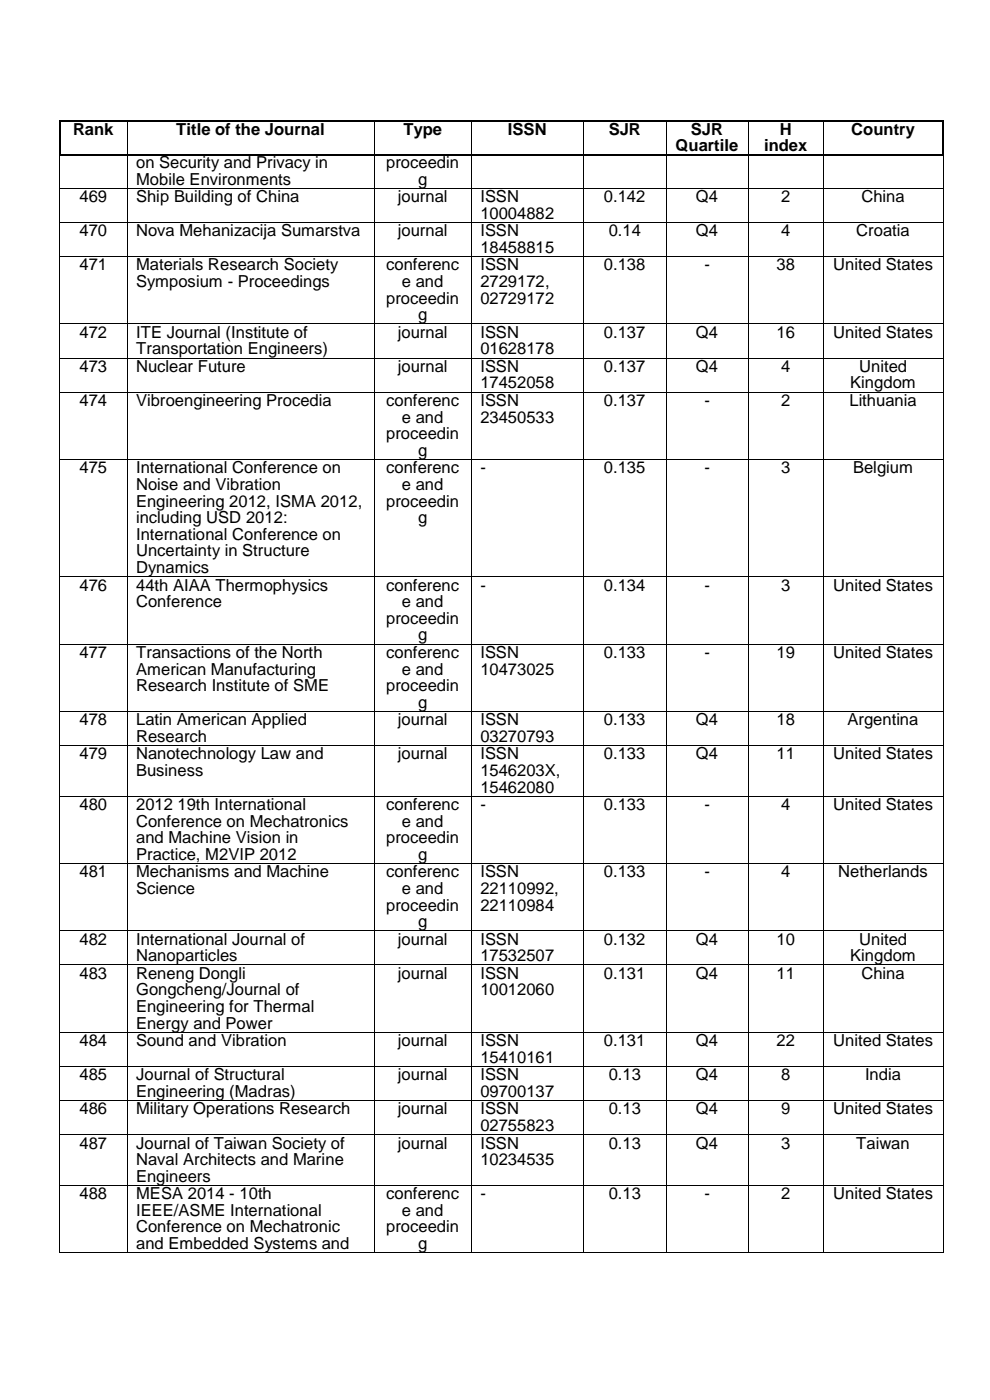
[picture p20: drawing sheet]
<svg xmlns="http://www.w3.org/2000/svg" width="210mm" height="297mm" viewBox="0 0 210 297" stroke-linecap="round" stroke-linejoin="round" font-family="sans-serif">
<defs><g id="words">
<g font-size="3.5">
<text x="15.5" y="28.6">Rank</text>
<text x="37.4" y="28.6">Title of the Journal</text>
<text x="85.6" y="28.6">Type</text>
<text x="107.8" y="28.6">ISSN</text>
<text x="129.1" y="28.6">SJR</text>
<text x="146.6" y="28.6">SJR</text>
<text x="165.4" y="28.6">H</text>
<text x="180.6" y="28.6">Country</text>
<text x="28.9" y="35.7">on Security and Privacy in</text>
<text x="81.9" y="35.7">proceedin</text>
<text x="143.3" y="32.1">Quartile</text>
<text x="162.1" y="32.1">index</text>
<text x="28.9" y="39.2">Mobile Environments</text>
<text x="88.7" y="39.2">g</text>
<text x="16.9" y="42.9">469</text>
<text x="28.9" y="42.9">Ship Building of China</text>
<text x="84.4" y="42.9">journal</text>
<text x="101.9" y="42.9">ISSN</text>
<text x="101.9" y="46.4">10004882</text>
<text x="128.1" y="42.9">0.142</text>
<text x="147.6" y="42.9">Q4</text>
<text x="165.7" y="42.9">2</text>
<text x="182.7" y="42.9">China</text>
<text x="16.9" y="50.1">470</text>
<text x="28.9" y="50.1">Nova Mehanizacija Sumarstva</text>
<text x="84.4" y="50.1">journal</text>
<text x="101.9" y="50.1">ISSN</text>
<text x="101.9" y="53.6">18458815</text>
<text x="129.1" y="50.1">0.14</text>
<text x="147.6" y="50.1">Q4</text>
<text x="165.7" y="50.1">4</text>
<text x="181.6" y="50.1">Croatia</text>
<text x="16.9" y="57.4">471</text>
<text x="28.9" y="57.4">Materials Research Society</text>
<text x="81.9" y="57.4">conferenc</text>
<text x="101.9" y="57.4">ISSN</text>
<text x="128.1" y="57.4">0.138</text>
<text x="149.4" y="57.4">-</text>
<text x="164.8" y="57.4">38</text>
<text x="176.8" y="57.4">United States</text>
<text x="28.9" y="60.9">Symposium - Proceedings</text>
<text x="81.9" y="64.4">proceedin</text>
<text x="85.3" y="60.9">e and</text>
<text x="101.9" y="60.9">2729172,</text>
<text x="101.9" y="64.4">02729172</text>
<text x="16.9" y="71.6">472</text>
<text x="28.9" y="71.6">ITE Journal (Institute of</text>
<text x="84.4" y="71.6">journal</text>
<text x="88.7" y="68">g</text>
<text x="101.9" y="71.6">ISSN</text>
<text x="128.1" y="71.6">0.137</text>
<text x="147.6" y="71.6">Q4</text>
<text x="164.8" y="71.6">16</text>
<text x="176.8" y="71.6">United States</text>
<text x="28.9" y="75.1">Transportation Engineers)</text>
<text x="101.9" y="75.1">01628178</text>
<text x="16.9" y="78.9">473</text>
<text x="28.9" y="78.9">Nuclear Future</text>
<text x="84.4" y="78.9">journal</text>
<text x="101.9" y="78.9">ISSN</text>
<text x="101.9" y="82.4">17452058</text>
<text x="128.1" y="78.9">0.137</text>
<text x="147.6" y="78.9">Q4</text>
<text x="165.7" y="78.9">4</text>
<text x="180.4" y="82.4">Kingdom</text>
<text x="182.3" y="78.9">United</text>
<text x="16.9" y="86.1">474</text>
<text x="28.9" y="86.1">Vibroengineering Procedia</text>
<text x="81.9" y="86.1">conferenc</text>
<text x="85.3" y="89.6">e and</text>
<text x="101.9" y="86.1">ISSN</text>
<text x="101.9" y="89.6">23450533</text>
<text x="128.1" y="86.1">0.137</text>
<text x="149.4" y="86.1">-</text>
<text x="165.7" y="86.1">2</text>
<text x="180.2" y="86.1">Lithuania</text>
<text x="81.9" y="93.2">proceedin</text>
<text x="16.9" y="100.4">475</text>
<text x="28.9" y="100.4">International Conference on</text>
<text x="81.9" y="100.4">conferenc</text>
<text x="88.7" y="96.7">g</text>
<text x="101.9" y="100.4">-</text>
<text x="128.1" y="100.4">0.135</text>
<text x="149.4" y="100.4">-</text>
<text x="165.7" y="100.4">3</text>
<text x="181" y="100.4">Belgium</text>
<text x="28.9" y="103.9">Noise and Vibration</text>
<text x="28.9" y="107.5">Engineering 2012, ISMA 2012,</text>
<text x="81.9" y="107.5">proceedin</text>
<text x="85.3" y="103.9">e and</text>
<text x="28.9" y="111">including USD 2012:</text>
<text x="88.7" y="111">g</text>
<text x="28.9" y="114.5">International Conference on</text>
<text x="28.9" y="118">Uncertainty in Structure</text>
<text x="16.9" y="125.3">476</text>
<text x="28.9" y="121.6">Dynamics</text>
<text x="28.9" y="125.3">44th AIAA Thermophysics</text>
<text x="81.9" y="125.3">conferenc</text>
<text x="101.9" y="125.3">-</text>
<text x="128.1" y="125.3">0.134</text>
<text x="149.4" y="125.3">-</text>
<text x="165.7" y="125.3">3</text>
<text x="176.8" y="125.3">United States</text>
<text x="28.9" y="128.8">Conference</text>
<text x="85.3" y="128.8">e and</text>
<text x="81.9" y="132.3">proceedin</text>
<text x="88.7" y="135.9">g</text>
<text x="16.9" y="139.5">477</text>
<text x="28.9" y="139.5">Transactions of the North</text>
<text x="28.9" y="143.1">American Manufacturing</text>
<text x="81.9" y="139.5">conferenc</text>
<text x="85.3" y="143.1">e and</text>
<text x="101.9" y="139.5">ISSN</text>
<text x="101.9" y="143.1">10473025</text>
<text x="128.1" y="139.5">0.133</text>
<text x="149.4" y="139.5">-</text>
<text x="164.8" y="139.5">19</text>
<text x="176.8" y="139.5">United States</text>
<text x="28.9" y="146.6">Research Institute of SME</text>
<text x="81.9" y="146.6">proceedin</text>
<text x="16.9" y="153.9">478</text>
<text x="28.9" y="153.9">Latin American Applied</text>
<text x="84.4" y="153.9">journal</text>
<text x="88.7" y="150.1">g</text>
<text x="101.9" y="153.9">ISSN</text>
<text x="128.1" y="153.9">0.133</text>
<text x="147.6" y="153.9">Q4</text>
<text x="164.8" y="153.9">18</text>
<text x="179.8" y="153.9">Argentina</text>
<text x="16.9" y="161.1">479</text>
<text x="28.9" y="157.4">Research</text>
<text x="28.9" y="161.1">Nanotechnology Law and</text>
<text x="84.4" y="161.1">journal</text>
<text x="101.9" y="157.4">03270793</text>
<text x="101.9" y="161.1">ISSN</text>
<text x="128.1" y="161.1">0.133</text>
<text x="147.6" y="161.1">Q4</text>
<text x="164.8" y="161.1">11</text>
<text x="176.8" y="161.1">United States</text>
<text x="28.9" y="164.6">Business</text>
<text x="101.9" y="164.6">1546203X,</text>
<text x="16.9" y="171.9">480</text>
<text x="28.9" y="171.9">2012 19th International</text>
<text x="81.9" y="171.9">conferenc</text>
<text x="101.9" y="168.1">15462080</text>
<text x="101.9" y="171.9">-</text>
<text x="128.1" y="171.9">0.133</text>
<text x="149.4" y="171.9">-</text>
<text x="165.7" y="171.9">4</text>
<text x="176.8" y="171.9">United States</text>
<text x="28.9" y="175.4">Conference on Mechatronics</text>
<text x="28.9" y="178.9">and Machine Vision in</text>
<text x="81.9" y="178.9">proceedin</text>
<text x="85.3" y="175.4">e and</text>
<text x="28.9" y="182.4">Practice, M2VIP 2012</text>
<text x="88.7" y="182.4">g</text>
<text x="16.9" y="186.1">481</text>
<text x="28.9" y="186.1">Mechanisms and Machine</text>
<text x="28.9" y="189.7">Science</text>
<text x="81.9" y="186.1">conferenc</text>
<text x="85.3" y="189.7">e and</text>
<text x="101.9" y="186.1">ISSN</text>
<text x="101.9" y="189.7">22110992,</text>
<text x="128.1" y="186.1">0.133</text>
<text x="149.4" y="186.1">-</text>
<text x="165.7" y="186.1">4</text>
<text x="177.8" y="186.1">Netherlands</text>
<text x="81.9" y="193.2">proceedin</text>
<text x="88.7" y="196.7">g</text>
<text x="101.9" y="193.2">22110984</text>
<text x="16.9" y="200.4">482</text>
<text x="28.9" y="200.4">International Journal of</text>
<text x="28.9" y="204">Nanoparticles</text>
<text x="84.4" y="200.4">journal</text>
<text x="101.9" y="200.4">ISSN</text>
<text x="101.9" y="204">17532507</text>
<text x="128.1" y="200.4">0.132</text>
<text x="147.6" y="200.4">Q4</text>
<text x="164.8" y="200.4">10</text>
<text x="180.4" y="204">Kingdom</text>
<text x="182.3" y="200.4">United</text>
<text x="16.9" y="207.7">483</text>
<text x="28.9" y="207.7">Reneng Dongli</text>
<text x="84.4" y="207.7">journal</text>
<text x="101.9" y="207.7">ISSN</text>
<text x="128.1" y="207.7">0.131</text>
<text x="147.6" y="207.7">Q4</text>
<text x="164.8" y="207.7">11</text>
<text x="182.7" y="207.7">China</text>
<text x="28.9" y="211.2">Gongcheng/Journal of</text>
<text x="28.9" y="214.7">Engineering for Thermal</text>
<text x="101.9" y="211.2">10012060</text>
<text x="16.9" y="221.9">484</text>
<text x="28.9" y="218.3">Energy and Power</text>
<text x="28.9" y="221.9">Sound and Vibration</text>
<text x="84.4" y="221.9">journal</text>
<text x="101.9" y="221.9">ISSN</text>
<text x="128.1" y="221.9">0.131</text>
<text x="147.6" y="221.9">Q4</text>
<text x="164.8" y="221.9">22</text>
<text x="176.8" y="221.9">United States</text>
<text x="101.9" y="225.5">15410161</text>
<text x="16.9" y="229.2">485</text>
<text x="28.9" y="229.2">Journal of Structural</text>
<text x="28.9" y="232.7">Engineering (Madras)</text>
<text x="84.4" y="229.2">journal</text>
<text x="101.9" y="229.2">ISSN</text>
<text x="101.9" y="232.7">09700137</text>
<text x="129.1" y="229.2">0.13</text>
<text x="147.6" y="229.2">Q4</text>
<text x="165.7" y="229.2">8</text>
<text x="183.5" y="229.2">India</text>
<text x="16.9" y="236.4">486</text>
<text x="28.9" y="236.4">Military Operations Research</text>
<text x="84.4" y="236.4">journal</text>
<text x="101.9" y="236.4">ISSN</text>
<text x="101.9" y="239.9">02755823</text>
<text x="129.1" y="236.4">0.13</text>
<text x="147.6" y="236.4">Q4</text>
<text x="165.7" y="236.4">9</text>
<text x="176.8" y="236.4">United States</text>
<text x="16.9" y="243.7">487</text>
<text x="28.9" y="243.7">Journal of Taiwan Society of</text>
<text x="84.4" y="243.7">journal</text>
<text x="101.9" y="243.7">ISSN</text>
<text x="129.1" y="243.7">0.13</text>
<text x="147.6" y="243.7">Q4</text>
<text x="165.7" y="243.7">3</text>
<text x="181.6" y="243.7">Taiwan</text>
<text x="28.9" y="247.2">Naval Architects and Marine</text>
<text x="28.9" y="250.7">Engineers</text>
<text x="101.9" y="247.2">10234535</text>
<text x="16.9" y="254.4">488</text>
<text x="28.9" y="254.4">MESA 2014 - 10th</text>
<text x="28.9" y="257.9">IEEE/ASME International</text>
<text x="81.9" y="254.4">conferenc</text>
<text x="85.3" y="257.9">e and</text>
<text x="101.9" y="254.4">-</text>
<text x="129.1" y="254.4">0.13</text>
<text x="149.4" y="254.4">-</text>
<text x="165.7" y="254.4">2</text>
<text x="176.8" y="254.4">United States</text>
<text x="28.9" y="261.5">Conference on Mechatronic</text>
<text x="81.9" y="261.5">proceedin</text>
<text x="28.9" y="265">and Embedded Systems and</text>
<text x="88.7" y="265">g</text>
</g>
</g></defs>
<g fill="#000">
<path d="M12.5 25.4h.4v.3h-.4z" fill-rule="evenodd"/>
<path d="M12.5 25.4h.4v.3h-.4z" fill-rule="evenodd"/>
<path d="M12.5 32.8h.4v.4h-.4z" fill-rule="evenodd"/>
<path d="M12.5 32.8h.4v.4h-.4z" fill-rule="evenodd"/>
<path d="M12.9 32.8h.3v.4h-.3z" fill-rule="evenodd"/>
<path d="M26.9 25.4h.4v.3h-.4z" fill-rule="evenodd"/>
<path d="M26.9 32.8h.4v.4h-.4z" fill-rule="evenodd"/>
<path d="M79.3 25.4h.3v.3h-.3z" fill-rule="evenodd"/>
<path d="M79.3 32.8h.3v.4h-.3z" fill-rule="evenodd"/>
<path d="M100 25.4h.3v.3h-.3z" fill-rule="evenodd"/>
<path d="M100 32.8h.3v.4h-.3z" fill-rule="evenodd"/>
<path d="M123.8 25.4h.3v.3h-.3z" fill-rule="evenodd"/>
<path d="M123.8 32.8h.3v.4h-.3z" fill-rule="evenodd"/>
<path d="M141.2 25.4h.3v.3h-.3z" fill-rule="evenodd"/>
<path d="M141.2 32.8h.3v.4h-.3z" fill-rule="evenodd"/>
<path d="M158.7 25.4h.3v.3h-.3z" fill-rule="evenodd"/>
<path d="M158.7 32.8h.3v.4h-.3z" fill-rule="evenodd"/>
<path d="M174.6 25.4h.3v.3h-.3z" fill-rule="evenodd"/>
<path d="M174.6 32.8h.3v.4h-.3z" fill-rule="evenodd"/>
<path d="M199.9 25.4h.3v.3h-.3z" fill-rule="evenodd"/>
<path d="M199.9 25.4h.3v.3h-.3z" fill-rule="evenodd"/>
<path d="M199.9 32.8h.3v.4h-.3z" fill-rule="evenodd"/>
<path d="M199.9 32.8h.3v.4h-.3z" fill-rule="evenodd"/>
<path d="M12.6 39.9h.2v.2h-.2z" fill-rule="evenodd"/>
<path d="M12.6 47.1h.2v.2h-.2z" fill-rule="evenodd"/>
<path d="M12.6 54.3h.2v.2h-.2z" fill-rule="evenodd"/>
<path d="M26.9 39.9h.2v.2h-.2z" fill-rule="evenodd"/>
<path d="M26.9 47.1h.2v.2h-.2z" fill-rule="evenodd"/>
<path d="M26.9 54.3h.2v.2h-.2z" fill-rule="evenodd"/>
<path d="M79.3 39.9h.2v.2h-.2z" fill-rule="evenodd"/>
<path d="M79.3 47.1h.2v.2h-.2z" fill-rule="evenodd"/>
<path d="M79.3 54.3h.2v.2h-.2z" fill-rule="evenodd"/>
<path d="M100 39.9h.1v.2h-.1z" fill-rule="evenodd"/>
<path d="M100 47.1h.1v.2h-.1z" fill-rule="evenodd"/>
<path d="M100 54.3h.1v.2h-.1z" fill-rule="evenodd"/>
<path d="M123.8 39.9h.1v.2h-.1z" fill-rule="evenodd"/>
<path d="M123.8 47.1h.1v.2h-.1z" fill-rule="evenodd"/>
<path d="M123.8 54.3h.1v.2h-.1z" fill-rule="evenodd"/>
<path d="M141.2 39.9h.2v.2h-.2z" fill-rule="evenodd"/>
<path d="M141.2 47.1h.2v.2h-.2z" fill-rule="evenodd"/>
<path d="M141.2 54.3h.2v.2h-.2z" fill-rule="evenodd"/>
<path d="M158.7 39.9h.2v.2h-.2z" fill-rule="evenodd"/>
<path d="M158.7 47.1h.2v.2h-.2z" fill-rule="evenodd"/>
<path d="M158.7 54.3h.2v.2h-.2z" fill-rule="evenodd"/>
<path d="M174.6 39.9h.1v.2h-.1z" fill-rule="evenodd"/>
<path d="M174.6 47.1h.1v.2h-.1z" fill-rule="evenodd"/>
<path d="M174.6 54.3h.1v.2h-.1z" fill-rule="evenodd"/>
<path d="M200 39.9h.1v.2h-.1z" fill-rule="evenodd"/>
<path d="M200 47.1h.1v.2h-.1z" fill-rule="evenodd"/>
<path d="M200 54.3h.1v.2h-.1z" fill-rule="evenodd"/>
<path d="M12.6 68.6h.2v.2h-.2z" fill-rule="evenodd"/>
<path d="M12.6 75.9h.2v.1h-.2z" fill-rule="evenodd"/>
<path d="M26.9 68.6h.2v.2h-.2z" fill-rule="evenodd"/>
<path d="M26.9 75.9h.2v.1h-.2z" fill-rule="evenodd"/>
<path d="M79.3 68.6h.2v.2h-.2z" fill-rule="evenodd"/>
<path d="M79.3 75.9h.2v.1h-.2z" fill-rule="evenodd"/>
<path d="M100 68.6h.1v.2h-.1z" fill-rule="evenodd"/>
<path d="M100 75.9h.1v.1h-.1z" fill-rule="evenodd"/>
<path d="M123.8 68.6h.1v.2h-.1z" fill-rule="evenodd"/>
<path d="M123.8 75.9h.1v.1h-.1z" fill-rule="evenodd"/>
<path d="M141.2 68.6h.2v.2h-.2z" fill-rule="evenodd"/>
<path d="M141.2 75.9h.2v.1h-.2z" fill-rule="evenodd"/>
<path d="M158.7 68.6h.2v.2h-.2z" fill-rule="evenodd"/>
<path d="M158.7 75.9h.2v.1h-.2z" fill-rule="evenodd"/>
<path d="M174.6 68.6h.1v.2h-.1z" fill-rule="evenodd"/>
<path d="M174.6 75.9h.1v.1h-.1z" fill-rule="evenodd"/>
<path d="M200 68.6h.1v.2h-.1z" fill-rule="evenodd"/>
<path d="M200 75.9h.1v.1h-.1z" fill-rule="evenodd"/>
<path d="M12.6 83.1h.2v.2h-.2z" fill-rule="evenodd"/>
<path d="M12.6 97.4h.2v.2h-.2z" fill-rule="evenodd"/>
<path d="M26.9 83.1h.2v.2h-.2z" fill-rule="evenodd"/>
<path d="M26.9 97.4h.2v.2h-.2z" fill-rule="evenodd"/>
<path d="M79.3 83.1h.2v.2h-.2z" fill-rule="evenodd"/>
<path d="M79.3 97.4h.2v.2h-.2z" fill-rule="evenodd"/>
<path d="M100 83.1h.1v.2h-.1z" fill-rule="evenodd"/>
<path d="M100 97.4h.1v.2h-.1z" fill-rule="evenodd"/>
<path d="M123.8 83.1h.1v.2h-.1z" fill-rule="evenodd"/>
<path d="M123.8 97.4h.1v.2h-.1z" fill-rule="evenodd"/>
<path d="M141.2 83.1h.2v.2h-.2z" fill-rule="evenodd"/>
<path d="M141.2 97.4h.2v.2h-.2z" fill-rule="evenodd"/>
<path d="M158.7 83.1h.2v.2h-.2z" fill-rule="evenodd"/>
<path d="M158.7 97.4h.2v.2h-.2z" fill-rule="evenodd"/>
<path d="M174.6 83.1h.1v.2h-.1z" fill-rule="evenodd"/>
<path d="M174.6 97.4h.1v.2h-.1z" fill-rule="evenodd"/>
<path d="M200 83.1h.1v.2h-.1z" fill-rule="evenodd"/>
<path d="M200 97.4h.1v.2h-.1z" fill-rule="evenodd"/>
<path d="M12.6 122.3h.2v.1h-.2z" fill-rule="evenodd"/>
<path d="M12.6 136.5h.2v.2h-.2z" fill-rule="evenodd"/>
<path d="M26.9 122.3h.2v.1h-.2z" fill-rule="evenodd"/>
<path d="M26.9 136.5h.2v.2h-.2z" fill-rule="evenodd"/>
<path d="M79.3 122.3h.2v.1h-.2z" fill-rule="evenodd"/>
<path d="M79.3 136.5h.2v.2h-.2z" fill-rule="evenodd"/>
<path d="M100 122.3h.1v.1h-.1z" fill-rule="evenodd"/>
<path d="M100 136.5h.1v.2h-.1z" fill-rule="evenodd"/>
<path d="M123.8 122.3h.1v.1h-.1z" fill-rule="evenodd"/>
<path d="M123.8 136.5h.1v.2h-.1z" fill-rule="evenodd"/>
<path d="M141.2 122.3h.2v.1h-.2z" fill-rule="evenodd"/>
<path d="M141.2 136.5h.2v.2h-.2z" fill-rule="evenodd"/>
<path d="M158.7 122.3h.2v.1h-.2z" fill-rule="evenodd"/>
<path d="M158.7 136.5h.2v.2h-.2z" fill-rule="evenodd"/>
<path d="M174.6 122.3h.1v.1h-.1z" fill-rule="evenodd"/>
<path d="M174.6 136.5h.1v.2h-.1z" fill-rule="evenodd"/>
<path d="M200 122.3h.1v.1h-.1z" fill-rule="evenodd"/>
<path d="M200 136.5h.1v.2h-.1z" fill-rule="evenodd"/>
<path d="M12.6 150.9h.2v.1h-.2z" fill-rule="evenodd"/>
<path d="M12.6 158.1h.2v.1h-.2z" fill-rule="evenodd"/>
<path d="M26.9 150.9h.2v.1h-.2z" fill-rule="evenodd"/>
<path d="M26.9 158.1h.2v.1h-.2z" fill-rule="evenodd"/>
<path d="M79.3 150.9h.2v.1h-.2z" fill-rule="evenodd"/>
<path d="M79.3 158.1h.2v.1h-.2z" fill-rule="evenodd"/>
<path d="M100 150.9h.1v.1h-.1z" fill-rule="evenodd"/>
<path d="M100 158.1h.1v.1h-.1z" fill-rule="evenodd"/>
<path d="M123.8 150.9h.1v.1h-.1z" fill-rule="evenodd"/>
<path d="M123.8 158.1h.1v.1h-.1z" fill-rule="evenodd"/>
<path d="M141.2 150.9h.2v.1h-.2z" fill-rule="evenodd"/>
<path d="M141.2 158.1h.2v.1h-.2z" fill-rule="evenodd"/>
<path d="M158.7 150.9h.2v.1h-.2z" fill-rule="evenodd"/>
<path d="M158.7 158.1h.2v.1h-.2z" fill-rule="evenodd"/>
<path d="M174.6 150.9h.1v.1h-.1z" fill-rule="evenodd"/>
<path d="M174.6 158.1h.1v.1h-.1z" fill-rule="evenodd"/>
<path d="M200 150.9h.1v.1h-.1z" fill-rule="evenodd"/>
<path d="M200 158.1h.1v.1h-.1z" fill-rule="evenodd"/>
<path d="M12.6 168.9h.2v.1h-.2z" fill-rule="evenodd"/>
<path d="M26.9 168.9h.2v.1h-.2z" fill-rule="evenodd"/>
<path d="M79.3 168.9h.2v.1h-.2z" fill-rule="evenodd"/>
<path d="M100 168.9h.1v.1h-.1z" fill-rule="evenodd"/>
<path d="M123.8 168.9h.1v.1h-.1z" fill-rule="evenodd"/>
<path d="M141.2 168.9h.2v.1h-.2z" fill-rule="evenodd"/>
<path d="M158.7 168.9h.2v.1h-.2z" fill-rule="evenodd"/>
<path d="M174.6 168.9h.1v.1h-.1z" fill-rule="evenodd"/>
<path d="M200 168.9h.1v.1h-.1z" fill-rule="evenodd"/>
<path d="M12.6 183.1h.2v.2h-.2z" fill-rule="evenodd"/>
<path d="M12.6 197.4h.2v.2h-.2z" fill-rule="evenodd"/>
<path d="M26.9 183.1h.2v.2h-.2z" fill-rule="evenodd"/>
<path d="M26.9 197.4h.2v.2h-.2z" fill-rule="evenodd"/>
<path d="M79.3 183.1h.2v.2h-.2z" fill-rule="evenodd"/>
<path d="M79.3 197.4h.2v.2h-.2z" fill-rule="evenodd"/>
<path d="M100 183.1h.1v.2h-.1z" fill-rule="evenodd"/>
<path d="M100 197.4h.1v.2h-.1z" fill-rule="evenodd"/>
<path d="M123.8 183.1h.1v.2h-.1z" fill-rule="evenodd"/>
<path d="M123.8 197.4h.1v.2h-.1z" fill-rule="evenodd"/>
<path d="M141.2 183.1h.2v.2h-.2z" fill-rule="evenodd"/>
<path d="M141.2 197.4h.2v.2h-.2z" fill-rule="evenodd"/>
<path d="M158.7 183.1h.2v.2h-.2z" fill-rule="evenodd"/>
<path d="M158.7 197.4h.2v.2h-.2z" fill-rule="evenodd"/>
<path d="M174.6 183.1h.1v.2h-.1z" fill-rule="evenodd"/>
<path d="M174.6 197.4h.1v.2h-.1z" fill-rule="evenodd"/>
<path d="M200 183.1h.1v.2h-.1z" fill-rule="evenodd"/>
<path d="M200 197.4h.1v.2h-.1z" fill-rule="evenodd"/>
<path d="M12.6 204.6h.2v.2h-.2z" fill-rule="evenodd"/>
<path d="M12.6 218.9h.2v.2h-.2z" fill-rule="evenodd"/>
<path d="M26.9 204.6h.2v.2h-.2z" fill-rule="evenodd"/>
<path d="M26.9 218.9h.2v.2h-.2z" fill-rule="evenodd"/>
<path d="M79.3 204.6h.2v.2h-.2z" fill-rule="evenodd"/>
<path d="M79.3 218.9h.2v.2h-.2z" fill-rule="evenodd"/>
<path d="M100 204.6h.1v.2h-.1z" fill-rule="evenodd"/>
<path d="M100 218.9h.1v.2h-.1z" fill-rule="evenodd"/>
<path d="M123.8 204.6h.1v.2h-.1z" fill-rule="evenodd"/>
<path d="M123.8 218.9h.1v.2h-.1z" fill-rule="evenodd"/>
<path d="M141.2 204.6h.2v.2h-.2z" fill-rule="evenodd"/>
<path d="M141.2 218.9h.2v.2h-.2z" fill-rule="evenodd"/>
<path d="M158.7 204.6h.2v.2h-.2z" fill-rule="evenodd"/>
<path d="M158.7 218.9h.2v.2h-.2z" fill-rule="evenodd"/>
<path d="M174.6 204.6h.1v.2h-.1z" fill-rule="evenodd"/>
<path d="M174.6 218.9h.1v.2h-.1z" fill-rule="evenodd"/>
<path d="M200 204.6h.1v.2h-.1z" fill-rule="evenodd"/>
<path d="M200 218.9h.1v.2h-.1z" fill-rule="evenodd"/>
<path d="M12.6 226.2h.2v.1h-.2z" fill-rule="evenodd"/>
<path d="M12.6 233.4h.2v.2h-.2z" fill-rule="evenodd"/>
<path d="M26.9 226.2h.2v.1h-.2z" fill-rule="evenodd"/>
<path d="M26.9 233.4h.2v.2h-.2z" fill-rule="evenodd"/>
<path d="M79.3 226.2h.2v.1h-.2z" fill-rule="evenodd"/>
<path d="M79.3 233.4h.2v.2h-.2z" fill-rule="evenodd"/>
<path d="M100 226.2h.1v.1h-.1z" fill-rule="evenodd"/>
<path d="M100 233.4h.1v.2h-.1z" fill-rule="evenodd"/>
<path d="M123.8 226.2h.1v.1h-.1z" fill-rule="evenodd"/>
<path d="M123.8 233.4h.1v.2h-.1z" fill-rule="evenodd"/>
<path d="M141.2 226.2h.2v.1h-.2z" fill-rule="evenodd"/>
<path d="M141.2 233.4h.2v.2h-.2z" fill-rule="evenodd"/>
<path d="M158.7 226.2h.2v.1h-.2z" fill-rule="evenodd"/>
<path d="M158.7 233.4h.2v.2h-.2z" fill-rule="evenodd"/>
<path d="M174.6 226.2h.1v.1h-.1z" fill-rule="evenodd"/>
<path d="M174.6 233.4h.1v.2h-.1z" fill-rule="evenodd"/>
<path d="M200 226.2h.1v.1h-.1z" fill-rule="evenodd"/>
<path d="M200 233.4h.1v.2h-.1z" fill-rule="evenodd"/>
<path d="M12.6 240.6h.2v.2h-.2z" fill-rule="evenodd"/>
<path d="M12.6 251.4h.2v.2h-.2z" fill-rule="evenodd"/>
<path d="M26.9 240.6h.2v.2h-.2z" fill-rule="evenodd"/>
<path d="M26.9 251.4h.2v.2h-.2z" fill-rule="evenodd"/>
<path d="M79.3 240.6h.2v.2h-.2z" fill-rule="evenodd"/>
<path d="M79.3 251.4h.2v.2h-.2z" fill-rule="evenodd"/>
<path d="M100 240.6h.1v.2h-.1z" fill-rule="evenodd"/>
<path d="M100 251.4h.1v.2h-.1z" fill-rule="evenodd"/>
<path d="M123.8 240.6h.1v.2h-.1z" fill-rule="evenodd"/>
<path d="M123.8 251.4h.1v.2h-.1z" fill-rule="evenodd"/>
<path d="M141.2 240.6h.2v.2h-.2z" fill-rule="evenodd"/>
<path d="M141.2 251.4h.2v.2h-.2z" fill-rule="evenodd"/>
<path d="M158.7 240.6h.2v.2h-.2z" fill-rule="evenodd"/>
<path d="M158.7 251.4h.2v.2h-.2z" fill-rule="evenodd"/>
<path d="M174.6 240.6h.1v.2h-.1z" fill-rule="evenodd"/>
<path d="M174.6 251.4h.1v.2h-.1z" fill-rule="evenodd"/>
<path d="M200 240.6h.1v.2h-.1z" fill-rule="evenodd"/>
<path d="M200 251.4h.1v.2h-.1z" fill-rule="evenodd"/>
<path d="M12.6 265.7h.2v.2h-.2z" fill-rule="evenodd"/>
<path d="M12.6 265.7h.2v.2h-.2z" fill-rule="evenodd"/>
<path d="M26.9 265.7h.2v.2h-.2z" fill-rule="evenodd"/>
<path d="M79.3 265.7h.2v.2h-.2z" fill-rule="evenodd"/>
<path d="M100 265.7h.1v.2h-.1z" fill-rule="evenodd"/>
<path d="M123.8 265.7h.1v.2h-.1z" fill-rule="evenodd"/>
<path d="M141.2 265.7h.2v.2h-.2z" fill-rule="evenodd"/>
<path d="M158.7 265.7h.2v.2h-.2z" fill-rule="evenodd"/>
<path d="M174.6 265.7h.1v.2h-.1z" fill-rule="evenodd"/>
<path d="M200 265.7h.1v.2h-.1z" fill-rule="evenodd"/>
<path d="M200 265.7h.1v.2h-.1z" fill-rule="evenodd"/>
</g>
<g fill="none" stroke="#000" stroke-width=".34">
<path d="M12.7 25.7v7.1M12.9 25.6h14M13.2 33h13.7M27.3 25.6h52M27.3 33h52M79.6 25.6h20.4M79.6 33h20.4M100.3 25.6h23.5M100.3 33h23.5M124.1 25.6h17.1M124.1 33h17.1M141.5 25.6h17.2"/>
<path d="M141.5 33h17.2M159 25.6h15.6M159 33h15.6M174.9 25.6h25M174.9 33h25M200.1 25.7v7.1"/>
</g>
<g fill="none" stroke="#000" stroke-width=".21">
<path d="M12.7 33.2v6.7M12.8 40h14.1M27 25.7v7.1M27 33.2v6.7M27.1 40h52.2M79.4 25.7v7.1M79.4 33.2v6.7M79.5 40h20.5M100.1 25.7v7.1M100.1 33.2v6.7M100.1 40h23.7M123.8 25.7v7.1"/>
<path d="M123.8 33.2v6.7M123.9 40h17.3M141.3 25.7v7.1M141.3 33.2v6.7M141.4 40h17.3M158.8 25.7v7.1M158.8 33.2v6.7M158.9 40h15.7M174.7 25.7v7.1M174.7 33.2v6.7M174.7 40h25.3M200.1 33.2v6.7"/>
<path d="M12.7 40.1v7M12.7 47.3v7M12.7 54.5v14.1M12.8 47.2h14.1M12.8 54.4h14.1M27 40.1v7M27 47.3v7M27 54.5v14.1M27.1 47.2h52.2M27.1 54.4h52.2M79.4 40.1v7M79.4 47.3v7"/>
<path d="M79.4 54.5v14.1M79.5 47.2h20.5M79.5 54.4h20.5M100.1 40.1v7M100.1 47.3v7M100.1 54.5v14.1M100.1 47.2h23.7M100.1 54.4h23.7M123.8 40.1v7M123.8 47.3v7M123.8 54.5v14.1M123.9 47.2h17.3"/>
<path d="M123.9 54.4h17.3M141.3 40.1v7M141.3 47.3v7M141.3 54.5v14.1M141.4 47.2h17.3M141.4 54.4h17.3M158.8 40.1v7M158.8 47.3v7M158.8 54.5v14.1M158.9 47.2h15.7M158.9 54.4h15.7M174.7 40.1v7"/>
<path d="M174.7 47.3v7M174.7 54.5v14.1M174.7 47.2h25.3M174.7 54.4h25.3M200.1 40.1v7M200.1 47.3v7M200.1 54.5v14.1M12.7 68.8v7.1M12.7 76v7.1M12.8 68.7h14.1M12.8 76h14.1M27 68.8v7.1"/>
<path d="M27 76v7.1M27.1 68.7h52.2M27.1 76h52.2M79.4 68.8v7.1M79.4 76v7.1M79.5 68.7h20.5M79.5 76h20.5M100.1 68.8v7.1M100.1 76v7.1M100.1 68.7h23.7M100.1 76h23.7M123.8 68.8v7.1"/>
<path d="M123.8 76v7.1M123.9 68.7h17.3M123.9 76h17.3M141.3 68.8v7.1M141.3 76v7.1M141.4 68.7h17.3M141.4 76h17.3M158.8 68.8v7.1M158.8 76v7.1M158.9 68.7h15.7M158.9 76h15.7M174.7 68.8v7.1"/>
<path d="M174.7 76v7.1M174.7 68.7h25.3M174.7 76h25.3M200.1 68.8v7.1M200.1 76v7.1M12.7 83.3v14.1M12.7 97.6v24.7M12.8 83.2h14.1M12.8 97.5h14.1M27 83.3v14.1M27 97.6v24.7M27.1 83.2h52.2"/>
<path d="M27.1 97.5h52.2M79.4 83.3v14.1M79.4 97.6v24.7M79.5 83.2h20.5M79.5 97.5h20.5M100.1 83.3v14.1M100.1 97.6v24.7M100.1 83.2h23.7M100.1 97.5h23.7M123.8 83.3v14.1M123.8 97.6v24.7M123.9 83.2h17.3"/>
<path d="M123.9 97.5h17.3M141.3 83.3v14.1M141.3 97.6v24.7M141.4 83.2h17.3M141.4 97.5h17.3M158.8 83.3v14.1M158.8 97.6v24.7M158.9 83.2h15.7M158.9 97.5h15.7M174.7 83.3v14.1M174.7 97.6v24.7M174.7 83.2h25.3"/>
<path d="M174.7 97.5h25.3M200.1 83.3v14.1M200.1 97.6v24.7M12.7 122.4v14.1M12.7 136.7v14.2M12.8 122.4h14.1M12.8 136.6h14.1M27 122.4v14.1M27 136.7v14.2M27.1 122.4h52.2M27.1 136.6h52.2M79.4 122.4v14.1"/>
<path d="M79.4 136.7v14.2M79.5 122.4h20.5M79.5 136.6h20.5M100.1 122.4v14.1M100.1 136.7v14.2M100.1 122.4h23.7M100.1 136.6h23.7M123.8 122.4v14.1M123.8 136.7v14.2M123.9 122.4h17.3M123.9 136.6h17.3M141.3 122.4v14.1"/>
<path d="M141.3 136.7v14.2M141.4 122.4h17.3M141.4 136.6h17.3M158.8 122.4v14.1M158.8 136.7v14.2M158.9 122.4h15.7M158.9 136.6h15.7M174.7 122.4v14.1M174.7 136.7v14.2M174.7 122.4h25.3M174.7 136.6h25.3M200.1 122.4v14.1"/>
<path d="M200.1 136.7v14.2M12.7 151v7.1M12.7 158.2v10.7M12.8 150.9h14.1M12.8 158.1h14.1M27 151v7.1M27 158.2v10.7M27.1 150.9h52.2M27.1 158.1h52.2M79.4 151v7.1M79.4 158.2v10.7M79.5 150.9h20.5"/>
<path d="M79.5 158.1h20.5M100.1 151v7.1M100.1 158.2v10.7M100.1 150.9h23.7M100.1 158.1h23.7M123.8 151v7.1M123.8 158.2v10.7M123.9 150.9h17.3M123.9 158.1h17.3M141.3 151v7.1M141.3 158.2v10.7M141.4 150.9h17.3"/>
<path d="M141.4 158.1h17.3M158.8 151v7.1M158.8 158.2v10.7M158.9 150.9h15.7M158.9 158.1h15.7M174.7 151v7.1M174.7 158.2v10.7M174.7 150.9h25.3M174.7 158.1h25.3M200.1 151v7.1M200.1 158.2v10.7M12.7 169v14.1"/>
<path d="M12.8 168.9h14.1M27 169v14.1M27.1 168.9h52.2M79.4 169v14.1M79.5 168.9h20.5M100.1 169v14.1M100.1 168.9h23.7M123.8 169v14.1M123.9 168.9h17.3M141.3 169v14.1M141.4 168.9h17.3M158.8 169v14.1"/>
<path d="M158.9 168.9h15.7M174.7 169v14.1M174.7 168.9h25.3M200.1 169v14.1M12.7 183.3v14.1M12.7 197.6v7M12.8 183.2h14.1M12.8 197.5h14.1M27 183.3v14.1M27 197.6v7M27.1 183.2h52.2M27.1 197.5h52.2"/>
<path d="M79.4 183.3v14.1M79.4 197.6v7M79.5 183.2h20.5M79.5 197.5h20.5M100.1 183.3v14.1M100.1 197.6v7M100.1 183.2h23.7M100.1 197.5h23.7M123.8 183.3v14.1M123.8 197.6v7M123.9 183.2h17.3M123.9 197.5h17.3"/>
<path d="M141.3 183.3v14.1M141.3 197.6v7M141.4 183.2h17.3M141.4 197.5h17.3M158.8 183.3v14.1M158.8 197.6v7M158.9 183.2h15.7M158.9 197.5h15.7M174.7 183.3v14.1M174.7 197.6v7M174.7 183.2h25.3M174.7 197.5h25.3"/>
<path d="M200.1 183.3v14.1M200.1 197.6v7M12.7 204.8v14.1M12.7 219.1v7.1M12.8 204.7h14.1M12.8 219h14.1M27 204.8v14.1M27 219.1v7.1M27.1 204.7h52.2M27.1 219h52.2M79.4 204.8v14.1M79.4 219.1v7.1"/>
<path d="M79.5 204.7h20.5M79.5 219h20.5M100.1 204.8v14.1M100.1 219.1v7.1M100.1 204.7h23.7M100.1 219h23.7M123.8 204.8v14.1M123.8 219.1v7.1M123.9 204.7h17.3M123.9 219h17.3M141.3 204.8v14.1M141.3 219.1v7.1"/>
<path d="M141.4 204.7h17.3M141.4 219h17.3M158.8 204.8v14.1M158.8 219.1v7.1M158.9 204.7h15.7M158.9 219h15.7M174.7 204.8v14.1M174.7 219.1v7.1M174.7 204.7h25.3M174.7 219h25.3M200.1 204.8v14.1M200.1 219.1v7.1"/>
<path d="M12.7 226.3v7.1M12.7 233.6v7M12.8 226.3h14.1M12.8 233.5h14.1M27 226.3v7.1M27 233.6v7M27.1 226.3h52.2M27.1 233.5h52.2M79.4 226.3v7.1M79.4 233.6v7M79.5 226.3h20.5M79.5 233.5h20.5"/>
<path d="M100.1 226.3v7.1M100.1 233.6v7M100.1 226.3h23.7M100.1 233.5h23.7M123.8 226.3v7.1M123.8 233.6v7M123.9 226.3h17.3M123.9 233.5h17.3M141.3 226.3v7.1M141.3 233.6v7M141.4 226.3h17.3M141.4 233.5h17.3"/>
<path d="M158.8 226.3v7.1M158.8 233.6v7M158.9 226.3h15.7M158.9 233.5h15.7M174.7 226.3v7.1M174.7 233.6v7M174.7 226.3h25.3M174.7 233.5h25.3M200.1 226.3v7.1M200.1 233.6v7M12.7 240.8v10.6M12.7 251.6v14.1"/>
<path d="M12.8 240.7h14.1M12.8 251.5h14.1M27 240.8v10.6M27 251.6v14.1M27.1 240.7h52.2M27.1 251.5h52.2M79.4 240.8v10.6M79.4 251.6v14.1M79.5 240.7h20.5M79.5 251.5h20.5M100.1 240.8v10.6M100.1 251.6v14.1"/>
<path d="M100.1 240.7h23.7M100.1 251.5h23.7M123.8 240.8v10.6M123.8 251.6v14.1M123.9 240.7h17.3M123.9 251.5h17.3M141.3 240.8v10.6M141.3 251.6v14.1M141.4 240.7h17.3M141.4 251.5h17.3M158.8 240.8v10.6M158.8 251.6v14.1"/>
<path d="M158.9 240.7h15.7M158.9 251.5h15.7M174.7 240.8v10.6M174.7 251.6v14.1M174.7 240.7h25.3M174.7 251.5h25.3M200.1 240.8v10.6M200.1 251.6v14.1M12.8 265.8h14.1M27.1 265.8h52.2M79.5 265.8h20.5M100.1 265.8h23.7"/>
<path d="M123.9 265.8h17.3M141.4 265.8h17.3M158.9 265.8h15.7M174.7 265.8h25.3"/>
</g>
<use href="#words"/>
</svg>
